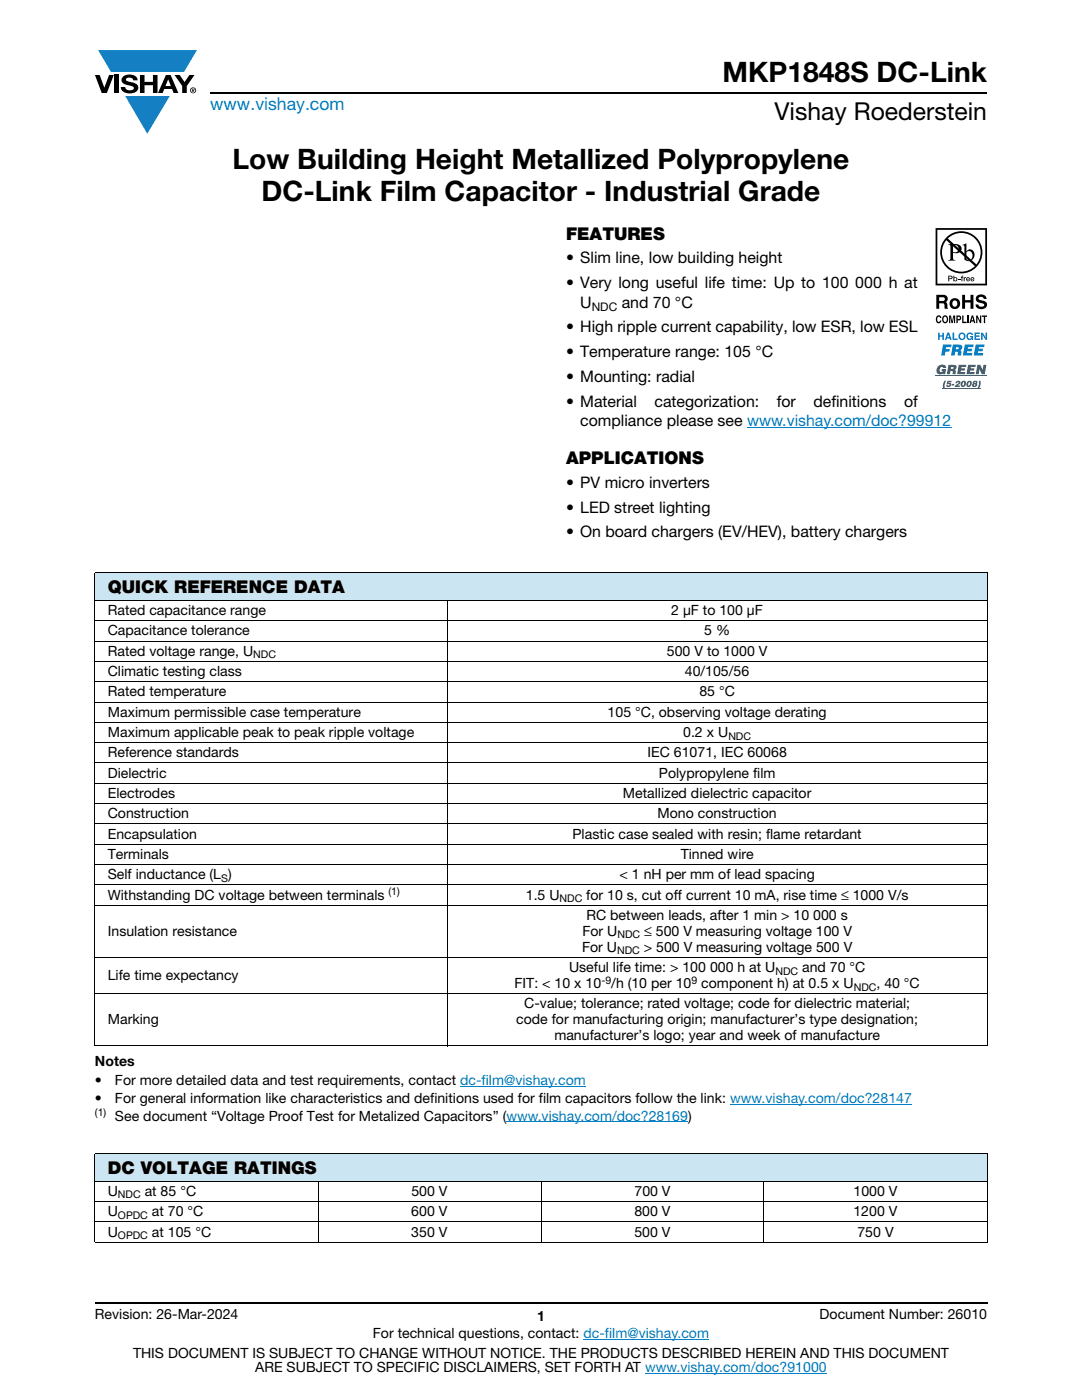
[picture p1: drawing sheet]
<svg xmlns="http://www.w3.org/2000/svg" width="216mm" height="279mm" viewBox="0 0 216 279" stroke-linecap="round" stroke-linejoin="round" font-family="sans-serif">
<defs><g id="words">
<g font-size="5.6">
<text x="144.2" y="16.4">MKP1848S DC-Link</text>
<text x="46.4" y="33.8">Low Building Height Metallized Polypropylene</text>
<text x="52.2" y="40.1">DC-Link Film Capacitor - Industrial Grade</text>
</g>
<text font-size="4.9" x="154.5" y="24">Vishay Roederstein</text>
<text font-size="3.5" fill="#007ec4" x="42" y="21.9">www.vishay.com</text>
<g font-size="3.5">
<text x="112.9" y="47.9">FEATURES</text>
<text x="112.9" y="92.7">APPLICATIONS</text>
<text x="21.5" y="118.4">QUICK REFERENCE DATA</text>
<text x="21.5" y="234.4">DC VOLTAGE RATINGS</text>
</g>
<g font-size="3.2">
<text x="112.9" y="52.6">• Slim line, low building height</text>
<text x="112.9" y="57.5">• Very long useful life time: Up to 100 000 h at</text>
<text x="115.8" y="61.4">U</text>
<text x="124.1" y="61.4">and 70 °C</text>
<text x="112.9" y="66.3">• High ripple current capability, low ESR, low ESL</text>
<text x="112.9" y="71.3">• Temperature range: 105 °C</text>
<text x="112.9" y="76.2">• Mounting: radial</text>
<text x="112.9" y="81.2">• Material</text>
<text x="130.6" y="81.2">categorization:</text>
<text x="155" y="81.2">for</text>
<text x="162.3" y="81.2">definitions</text>
<text x="180.4" y="81.2">of</text>
<text x="115.8" y="85">compliance please see www.vishay.com/doc?99912</text>
<text x="112.9" y="97.4">• PV micro inverters</text>
<text x="112.9" y="102.3">• LED street lighting</text>
<text x="112.9" y="107.3">• On board chargers (EV/HEV), battery chargers</text>
</g>
<g font-size="2.8">
<text x="21.5" y="122.7">Rated capacitance range</text>
<text x="134" y="122.7">2 μF to 100 μF</text>
<text x="21.5" y="126.8">Capacitance tolerance</text>
<text x="21.5" y="130.9">Rated voltage range, U</text>
<text x="133.1" y="130.9">500 V to 1000 V</text>
<text x="140.5" y="126.8">5 %</text>
<text x="21.5" y="134.9">Climatic testing class</text>
<text x="136.7" y="134.9">40/105/56</text>
<text x="21.5" y="139">Rated temperature</text>
<text x="21.5" y="143">Maximum permissible case temperature</text>
<text x="121.2" y="143">105 °C, observing voltage derating</text>
<text x="139.6" y="139">85 °C</text>
<text x="21.5" y="147.1">Maximum applicable peak to peak ripple voltage</text>
<text x="136.3" y="147.1">0.2 x U</text>
<text x="21.5" y="151.2">Reference standards</text>
<text x="21.5" y="155.2">Dielectric</text>
<text x="129.2" y="151.2">IEC 61071, IEC 60068</text>
<text x="131.5" y="155.2">Polypropylene film</text>
<text x="21.5" y="159.3">Electrodes</text>
<text x="124.3" y="159.3">Metallized dielectric capacitor</text>
<text x="21.5" y="163.3">Construction</text>
<text x="21.5" y="167.4">Encapsulation</text>
<text x="114.2" y="167.4">Plastic case sealed with resin; flame retardant</text>
<text x="131.2" y="163.3">Mono construction</text>
<text x="21.5" y="171.4">Terminals</text>
<text x="135.8" y="171.4">Tinned wire</text>
<text x="21.5" y="175.5">Self inductance (L )</text>
<text x="21.5" y="179.6">Withstanding DC voltage between terminals</text>
<text x="104.9" y="179.6">1.5 U</text>
<text x="117" y="179.6">for 10 s, cut off current 10 mA, rise time ≤ 1000 V/s</text>
<text x="123.6" y="175.5">&lt; 1 nH per mm of lead spacing</text>
<text x="117" y="183.6">RC between leads, after 1 min &gt; 10 000 s</text>
<text x="21.5" y="186.8">Insulation resistance</text>
<text x="116.1" y="189.9">For U</text>
<text x="116.2" y="186.8">For U</text>
<text x="128.5" y="189.9">&gt; 500 V measuring voltage 500 V</text>
<text x="128.5" y="186.8">≤ 500 V measuring voltage 100 V</text>
<text x="21.5" y="195.6">Life time expectancy</text>
<text x="102.7" y="197.2">FIT: &lt; 10 x 10</text>
<text x="113.5" y="194">Useful life time: &gt; 100 000 h at U</text>
<text x="122" y="197.2">/h (10 per 10</text>
<text x="139.9" y="197.2">component h) at 0.5 x U</text>
<text x="160.1" y="194">and 70 °C</text>
<text x="174.9" y="197.2">, 40 °C</text>
<text x="104.6" y="201.3">C-value; tolerance; rated voltage; code for dielectric material;</text>
<text x="21.5" y="204.4">Marking</text>
<text x="103" y="204.4">code for manufacturing origin; manufacturer’s type designation;</text>
<text x="110.6" y="207.6">manufacturer’s logo; year and week of manufacture</text>
<text x="18.9" y="212.7">Notes</text>
<text x="18.9" y="216.6">•</text>
<text x="18.9" y="220.1">•</text>
<text x="22.9" y="220.1">For general information like characteristics and definitions used for film capacitors follow the link: www.vishay.com/doc?28147</text>
<text x="22.9" y="216.6">For more detailed data and test requirements, contact dc-film@vishay.com</text>
<text x="22.9" y="223.6">See document “Voltage Proof Test for Metalized Capacitors” (www.vishay.com/doc?28169)</text>
<text x="21.5" y="238.7">U</text>
<text x="28.9" y="238.7">at 85 °C</text>
<text x="82.1" y="238.7">500 V</text>
<text x="126.6" y="238.7">700 V</text>
<text x="170.3" y="238.7">1000 V</text>
<text x="21.5" y="242.7">U</text>
<text x="30.3" y="242.7">at 70 °C</text>
<text x="82.1" y="242.7">600 V</text>
<text x="126.6" y="242.7">800 V</text>
<text x="170.3" y="242.7">1200 V</text>
<text x="21.5" y="246.8">U</text>
<text x="30.3" y="246.8">at 105 °C</text>
<text x="82.1" y="246.8">350 V</text>
<text x="126.6" y="246.8">500 V</text>
<text x="171.1" y="246.8">750 V</text>
<text x="18.9" y="263.3">Revision: 26-Mar-2024</text>
<text x="107.2" y="263.6">1</text>
<text x="163.6" y="263.3">Document Number: 26010</text>
<text x="74.4" y="267.1">For technical questions, contact: dc-film@vishay.com</text>
<text x="26.5" y="271">THIS DOCUMENT IS SUBJECT TO CHANGE WITHOUT NOTICE. THE PRODUCTS DESCRIBED HEREIN AND THIS DOCUMENT</text>
<text x="50.9" y="273.8">ARE SUBJECT TO SPECIFIC DISCLAIMERS, SET FORTH AT www.vishay.com/doc?91000</text>
</g>
<text font-size="2.4" x="118.1" y="62">NDC</text>
<g font-size="2.1">
<text x="50.5" y="131.4">NDC</text>
<text x="145.3" y="147.6">NDC</text>
<text x="44.1" y="176">S</text>
<text x="77.5" y="178.7">(1)</text>
<text x="111.7" y="180.1">NDC</text>
<text x="123.1" y="190.5">NDC</text>
<text x="123.2" y="187.3">NDC</text>
<text x="120" y="196.3">-9</text>
<text x="138" y="196.3">9</text>
<text x="154.7" y="194.5">NDC</text>
<text x="170.3" y="197.7">NDC</text>
<text x="18.9" y="222.8">(1)</text>
<text x="23.5" y="239.2">NDC</text>
<text x="23.5" y="243.2">OPDC</text>
<text x="23.5" y="247.3">OPDC</text>
</g>
</g></defs>
<g fill="#147fc3">
<path d="M19.6 10h19.7l-2.6 4.3h-1.1h-13.5z"/>
<path d="M25 19.2h8.9l-4.5 7.5z"/>
</g>
<g fill="#000">
<path d="M18.9 15h1l.9 2.5 1-2.5h.9l-1.4 3.6h-1zM22.9 15h.9v3.6h-.9zM24.6 15.3a2.1 2.1 0 0 1 2.8 .3l.1 .4h-.9a.79 .79 0 0 0-.7-.5 .79 .79 0 0 0-.8 .4l.3 .3 1 .2a1.08 1.08 0 0 1 1.2 1 1.08 1.08 0 0 1-1.1 1.2 1.73 1.73 0 0 1-2.4-1.2h.9a.96 .96 0 0 0 .8 .6 .96 .96 0 0 0 .9-.4 1.31 1.31 0 0 0-1.2-.6 1.03 1.03 0 0 1-1.1-.6 1.03 1.03 0 0 1 .2-1.1zM27.9 15h.9v1.3h1.7v-1.3h.9v3.6h-.9v-1.6h-1.7v1.6h-.9zM34.8 15h1.1l.9 1.4 1-1.4h1l-1.5 2.2v1.4h-.9v-1.4zM191.2 55.6h.4v.2h-.4zM191.9 55.1l.3-.1-.2 .2 .2 .1v.2h-.2v.6h-.1v-.6h-.2zM192.3 55.3h.2v.2l.3-.2v.2h-.3v.6h-.2zM186.9 63.1l.4-.2 .3 .1 .2 .5-.6-.3a.66 .66 0 0 0 .1 1l.3-.2h.2a.54 .54 0 0 1-.4 .5 .54 .54 0 0 1-.6-.4zM189.4 63h.4l.2 1.2 .2-1.2h.4v1.5h-.3v-1.3l-.2 1.3h-.2l-.3-1.3v1.3h-.2zM192 63h.3v1.2h.6v.3h-.9zM192 58.8h.6v1.1h1.1v-1.1h.5v2.8h-.5v-1.2h-1.1v1.2h-.6z"/>
<path d="M193 63h.3v1.5h-.3zM195 59a1.15 1.15 0 0 1 1.9 .7h-.6v-.2a.68 .68 0 0 0-1-.1v.3l.2 .2a1.29 1.29 0 0 1 1.5 .9 1.17 1.17 0 0 1-1.2 .9 1.17 1.17 0 0 1-1.1-.9h.5l.1 .2a.67 .67 0 0 0 1.1-.1l-.3-.3-.5-.2a.82 .82 0 0 1-.9-.5 .82 .82 0 0 1 .3-.9zM194.8 63h.3l.5 1v-1h.2v1.5h-.3l-.5-1.1v1.1h-.2zM195.9 63h1.1v.2h-.4v1.3h-.3v-1.3h-.4z"/>
<path d="M33.6 15.9l.5 1.3h-1.1zM33.1 15l-1.6 3.6h1l.3-.8h1.5l.3 .8h1l-1.6-3.6z"/>
<path d="M38.4 17.8h.2v.2h-.2zM38.3 17.7v.7h.1v-.3l.4 .3-.2-.3 .2-.2-.1-.2z"/>
<path d="M38.1 18a.46 .46 0 0 1 .9 0 .46 .46 0 0 1-.9 0zM37.9 18a.6 .6 0 0 0 1.2 0 .6 .6 0 0 0-1.2 0z"/>
<path d="M189.1 47.6a3.9 3.9 0 0 1 5.3-.1 3.9 3.9 0 0 1 .4 5.3zM188.8 47.9l5.7 5.2a3.9 3.9 0 0 1-5.3 .1 3.9 3.9 0 0 1-.4-5.3zM187.6 50.4a4.2 4.2 0 0 0 8.4 0 4.2 4.2 0 0 0-8.4 0z"/>
<path d="M189.4 55.2v.3h.4v-.3zM189.2 55l.7 .1 .2 .3-.2 .3h-.5v.4h-.2z"/>
<path d="M190.2 48.9v1.4a.75 .75 0 0 0 1.1-.7 .75 .75 0 0 0-1.1-.7zM189.2 48.7a2.81 2.81 0 0 1 2.4 .4 .97 .97 0 0 1 0 1.2 .97 .97 0 0 1-1.2 .2l-.2-.1v1.1v.3l.5 .2h-1.5l.3-.1 .1-.4v-2.3v-.2z"/>
<path d="M190.3 60a.63 .63 0 0 0-.3 .8 .63 .63 0 0 0 .8 .4 .63 .63 0 0 0 .2-.8 .63 .63 0 0 0-.7-.4zM189.5 60.6a1.09 1.09 0 0 1 2.1 0 1.09 1.09 0 0 1-2.1 0z"/>
<path d="M190.4 55.7a.26 .26 0 0 0 .5 0 .26 .26 0 0 0-.5 0zM190.2 55h.2v.4a.38 .38 0 0 1 .5 .1 .38 .38 0 0 1 0 .5 .38 .38 0 0 1-.5 0l-.2 .1z"/>
<path d="M192.8 50.3v1.4l.2 .1a.72 .72 0 0 0 .8 0 .72 .72 0 0 0 .3-.8 .72 .72 0 0 0-.4-.8 .72 .72 0 0 0-.9 .1zM192.1 48.9l.7-.3v1.6a.89 .89 0 0 1 1.1-.4 .89 .89 0 0 1 .6 1.1 1.23 1.23 0 0 1-.7 1.1 1.23 1.23 0 0 1-1.4-.2v-2.7z"/>
<path d="M193 55.5v.2h.4l-.2-.3zM193 55.4h.4l.2 .4h-.6v.1h.5a.42 .42 0 0 1-.6 .1 .42 .42 0 0 1 .1-.6z"/>
<path d="M193.9 55.5l-.1 .2h.4l-.2-.3zM193.8 55.4h.5l.1 .4h-.6l.1 .1h.5a.42 .42 0 0 1-.7 .1 .42 .42 0 0 1 .1-.6z"/>
<path d="M187 45.9h9.6v10.7h-9.6zM186.7 45.5v11.5h10.3v-11.5z"/>
<path d="M187.4 59.3v.8l.9-.1a.39 .39 0 0 0 .1-.6zM186.8 58.8h1.4a.79 .79 0 0 1 .8 .5 .79 .79 0 0 1-.1 .8l-.2 .2a.98 .98 0 0 1 .4 1.2l.1 .1h-.7l-.2-1-.9-.1v1.1h-.6z"/>
<path d="M188.4 63.2a.64 .64 0 0 0 .2 1.1l.1-.1a.64 .64 0 0 0-.1-1zM188.2 63.1l.2-.2a.56 .56 0 0 1 .7 .4 .82 .82 0 0 1-.5 1.2h-.2a.89 .89 0 0 1-.2-1.4z"/>
<path d="M191.1 63.2v.5l.4-.1v-.3zM190.8 63h.6a.5 .5 0 0 1 .4 .5 .5 .5 0 0 1-.4 .4h-.3v.6h-.3z"/>
<path d="M194 63.3l-.1 .6h.3zM193.9 63h.3l.4 1.5h-.3v-.3h-.5l-.1 .3h-.3z"/>
</g>
<path d="M42 18.6h155M18.9 260h178.1" fill="none" stroke="#000" stroke-width=".36"/>
<path d="M149.1 85.3h40.7M91.8 216.8h25.1M101 223.9h36.3M145.7 220.3h36.3M116.4 267.3h25.1M128.7 274h36.3" fill="none" stroke="#007ec4" stroke-width=".2"/>
<path d="M186.7 74.9h10.3" fill="none" stroke="#1f9047" stroke-width=".2"/>
<g fill="#1f9047">
<path d="M187.2 73.2a.91 .91 0 0 1 .9-.4 .91 .91 0 0 1 .7 .7h-.6l-.3-.3a.56 .56 0 0 0-.4 .5 .56 .56 0 0 0 .3 .6l.3-.2h-.2v-.4h.9l-.2 1h-.4v-.2a.82 .82 0 0 1-1.1 0 .82 .82 0 0 1-.1-1.1z"/>
<path d="M191.3 72.8h1.5v.5h-1v.2h.8l-.1 .5h-.8v.2h.9l-.1 .5h-1.5z"/>
<path d="M193.2 72.8h1.5l-.1 .5h-.9v.2h.7v.5h-.8l-.1 .2h1l-.1 .5h-1.6z"/>
<path d="M195 72.8h.6l.5 1 .1-1h.6l-.3 1.9h-.6l-.5-1-.1 1h-.6z"/>
<path d="M188.5 76h.3l-.3 .7v.8h-.3v-.8z"/>
<path d="M189.1 76h.8l-.1 .3h-.5l-.1 .2h.5a.52 .52 0 0 1-.2 .7 .52 .52 0 0 1-.7-.3l.5 .1 .2-.2-.2-.2-.4 .1z"/>
<path d="M190 76.6h.4v.3h-.5z"/>
<path d="M190.8 76.2a.5 .5 0 0 1 .5-.2 .5 .5 0 0 1 .4 .4l-.7 .5h.6l-.1 .3h-1l.8-.8-.1-.1-.2 .2h-.4z"/>
<path d="M189.8 73.3l-.1 .3h.5l.1-.2-.1-.1zM189.3 72.8l1.5 .1a.54 .54 0 0 1-.3 .9l.2 .2v.7h-.6v-.5l-.3-.2h-.1l-.2 .7h-.6z"/>
<path d="M192.2 76.3l-.2 .5 .2 .2 .2-.5-.1-.2zM191.9 76.1a.51 .51 0 0 1 .8 .2 .66 .66 0 0 1-.2 .8 .66 .66 0 0 1-.8 0v-.5z"/>
<path d="M193.3 76.3l-.1 .5 .1 .2 .3-.5-.2-.2zM193.1 76.1a.51 .51 0 0 1 .8 .2 .66 .66 0 0 1-.2 .8 .66 .66 0 0 1-.8 0l-.1-.5z"/>
</g>
<path d="M188 77.4h7.7" fill="none" stroke="#1f9047" stroke-width=".2"/>
<g fill="#1f9047">
<path d="M195.3 76h.3l.1 .8a.72 .72 0 0 1-.7 .7l.3-.7z"/>
<path d="M194.5 76.3l-.1 .2h.2l.1-.2zM194.4 76.7v.3l.2-.1v-.2zM194.2 76.1a.52 .52 0 0 1 .8 .2l-.2 .3 .2 .3a.55 .55 0 0 1-.5 .3 .55 .55 0 0 1-.6-.3l.3-.3-.1-.3z"/>
</g>
<g fill="#0160ae">
<path d="M187.2 66.4h.3v.5h.5v-.5h.3v1.4h-.3v-.6h-.5v.6h-.3z"/>
<path d="M190.1 66.4h.3v1.2h.7v.2h-1z"/>
<path d="M193 66.6a.68 .68 0 0 1 1.2 .2l-.9-.1a.55 .55 0 0 0-.2 .5 .55 .55 0 0 0 .4 .4l.4-.3h-.3v-.2h.6v.7h-.2l-.1-.1a.71 .71 0 0 1-1-.1 .71 .71 0 0 1 .1-1z"/>
<path d="M194.5 66.4h1v.2h-.8v.3h.8v.3h-.8v.4h.8v.2h-1z"/>
<path d="M195.8 66.4h.3l.6 1v-1h.3v1.4h-.3l-.6-1v1h-.3z"/>
<path d="M188.2 68.8h1.7l-.1 .5h-1l-.1 .4h.8l-.1 .5h-.8l-.1 .7h-.7z"/>
<path d="M192.5 68.8h1.8l-.1 .5h-1.1v.3h.9l-.1 .5h-.9l-.1 .3h1.1l-.1 .5h-1.8z"/>
<path d="M194.7 68.8h1.7v.5h-1.1v.3h.8v.5h-.9l-.1 .3h1.1l-.1 .5h-1.8z"/>
<path d="M189.2 66.7l-.2 .6h.4zM189 66.4h.4l.5 1.4h-.3l-.1-.3h-.6l-.1 .3h-.3z"/>
<path d="M191.5 67.1a.47 .47 0 0 0 .9 0 .47 .47 0 0 0-.9 0zM191.2 67.1a.75 .75 0 0 1 1.5 0 .75 .75 0 0 1-1.5 0z"/>
<path d="M190.8 69.3l-.1 .4 .6-.1-.1-.3zM190.1 68.8l1.8 .1a.63 .63 0 0 1-.3 1l.2 .3v.7h-.7v-.6l-.3-.1h-.2l-.1 .7h-.7z"/>
</g>
<g fill="#cce5f3">
<path d="M18.9 114.3h178.1v5.5h-178.1z"/>
<path d="M18.9 230.2h178.1v5.5h-178.1z"/>
</g>
<g fill="none" stroke="#000" stroke-width=".2">
<path d="M18.9 114.3h178.1M18.9 119.8h178.1M18.9 114.4v94.2M89.3 119.7v89.1M197 114.4v94.2M18.9 123.9h178.1M18.9 127.9h178.1M18.9 132h178.1M18.9 136h178.1M18.9 140.1h178.1M18.9 144.1h178.1M18.9 148.2h178.1"/>
<path d="M18.9 152.3h178.1M18.9 156.3h178.1M18.9 160.4h178.1M18.9 164.4h178.1M18.9 168.5h178.1M18.9 172.6h178.1M18.9 176.6h178.1M18.9 180.7h178.1M18.9 191.1h178.1M18.9 198.3h178.1M18.9 208.7h178.1M18.9 230.2h178.1"/>
<path d="M18.9 235.7h178.1M18.9 239.8h178.1M18.9 230.3v17.5M63.5 235.6v12.4M107.9 235.6v12.4M152.4 235.6v12.4M197 230.3v17.5M18.9 243.9h178.1M18.9 247.9h178.1"/>
</g>
<use href="#words"/>
</svg>
